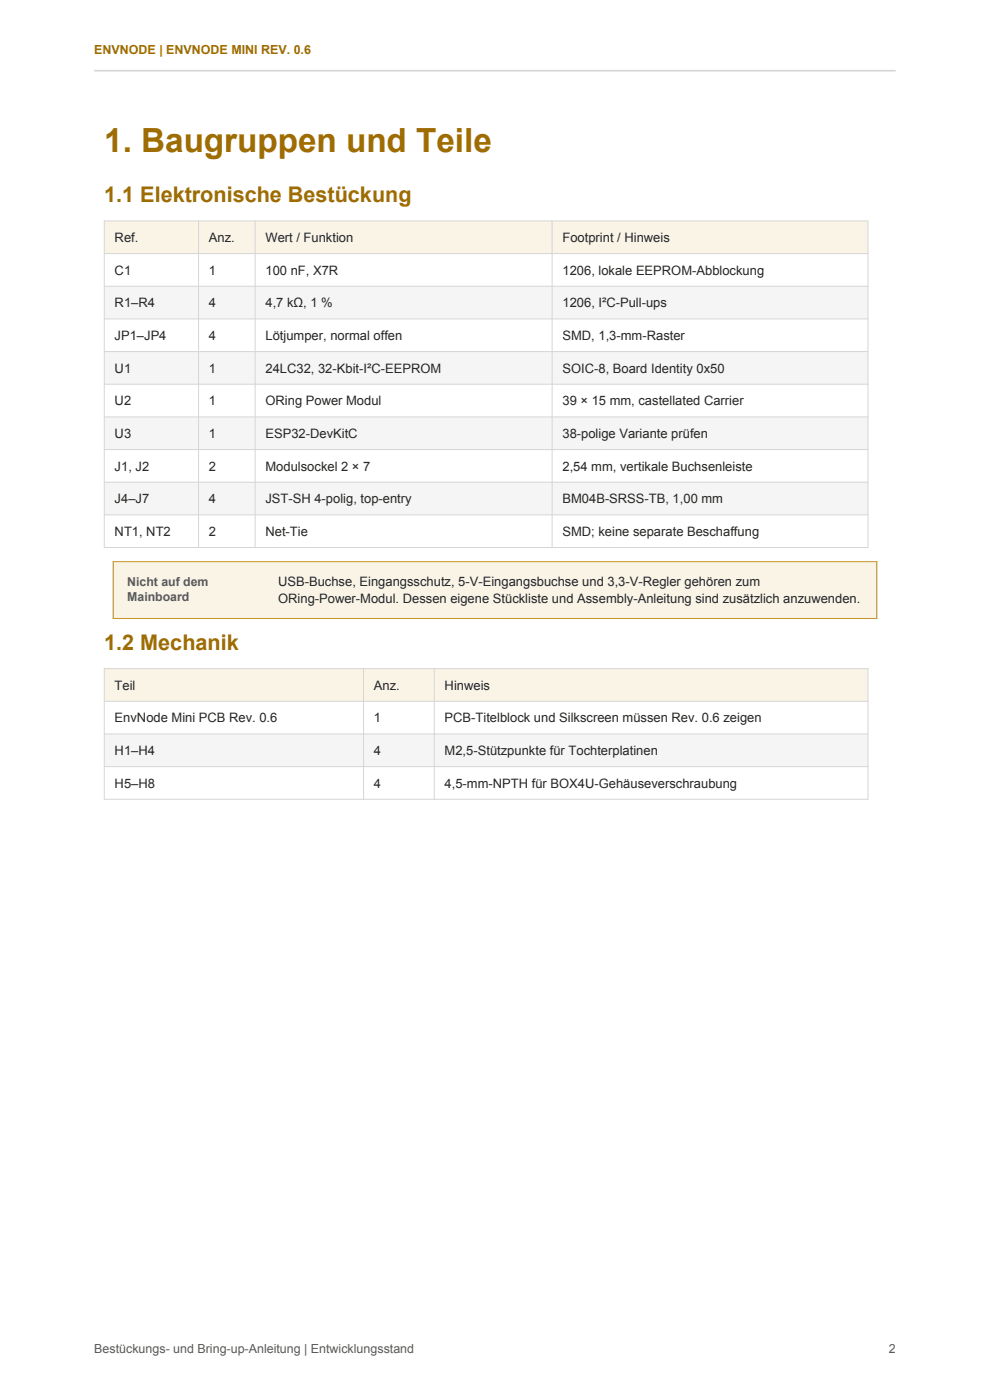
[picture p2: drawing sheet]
<svg xmlns="http://www.w3.org/2000/svg" width="210mm" height="297mm" viewBox="0 0 210 297" stroke-linecap="round" stroke-linejoin="round" font-family="sans-serif">
<defs><g id="words">
<text font-size="7.1" fill="#9e6c00" x="22.1" y="32.2">1. Baugruppen und Teile</text>
<g font-size="4.6" fill="#9e6c00">
<text x="22.1" y="42.8">1.1 Elektronische Bestückung</text>
<text x="22.1" y="137.8">1.2 Mechanik</text>
</g>
<g font-size="2.8" fill="#262626">
<text x="24.3" y="51.3">Ref.</text>
<text x="44.3" y="51.3">Anz.</text>
<text x="56.3" y="51.3">Wert / Funktion</text>
<text x="119.3" y="51.3">Footprint / Hinweis</text>
<text x="24.3" y="58.3">C1</text>
<text x="44.3" y="58.3">1</text>
<text x="56.3" y="58.3">100 nF, X7R</text>
<text x="119.3" y="58.3">1206, lokale EEPROM-Abblockung</text>
<text x="24.3" y="65.2">R1–R4</text>
<text x="44.3" y="65.2">4</text>
<text x="56.3" y="65.2">4,7 kΩ, 1 %</text>
<text x="119.3" y="65.2">1206, I²C-Pull-ups</text>
<text x="24.3" y="72.1">JP1–JP4</text>
<text x="44.3" y="72.1">4</text>
<text x="56.3" y="72.1">Lötjumper, normal offen</text>
<text x="119.3" y="72.1">SMD, 1,3-mm-Raster</text>
<text x="24.3" y="79">U1</text>
<text x="44.3" y="79">1</text>
<text x="56.3" y="79">24LC32, 32-Kbit-I²C-EEPROM</text>
<text x="119.3" y="79">SOIC-8, Board Identity 0x50</text>
<text x="24.3" y="86">U2</text>
<text x="44.3" y="86">1</text>
<text x="56.3" y="86">ORing Power Modul</text>
<text x="119.3" y="86">39 × 15 mm, castellated Carrier</text>
<text x="24.3" y="92.9">U3</text>
<text x="44.3" y="92.9">1</text>
<text x="56.3" y="92.9">ESP32-DevKitC</text>
<text x="119.3" y="92.9">38-polige Variante prüfen</text>
<text x="24.3" y="99.8">J1, J2</text>
<text x="44.3" y="99.8">2</text>
<text x="56.3" y="99.8">Modulsockel 2 × 7</text>
<text x="119.3" y="99.8">2,54 mm, vertikale Buchsenleiste</text>
<text x="24.3" y="106.7">J4–J7</text>
<text x="44.3" y="106.7">4</text>
<text x="56.3" y="106.7">JST-SH 4-polig, top-entry</text>
<text x="119.3" y="106.7">BM04B-SRSS-TB, 1,00 mm</text>
<text x="24.3" y="113.7">NT1, NT2</text>
<text x="44.3" y="113.7">2</text>
<text x="56.3" y="113.7">Net-Tie</text>
<text x="119.3" y="113.7">SMD; keine separate Beschaffung</text>
<text x="59" y="124.4">USB-Buchse, Eingangsschutz, 5-V-Eingangsbuchse und 3,3-V-Regler gehören zum</text>
<text x="59" y="127.9">ORing-Power-Modul. Dessen eigene Stückliste und Assembly-Anleitung sind zusätzlich anzuwenden.</text>
<text x="24.3" y="146.3">Teil</text>
<text x="79.3" y="146.3">Anz.</text>
<text x="94.3" y="146.3">Hinweis</text>
<text x="24.3" y="153.2">EnvNode Mini PCB Rev. 0.6</text>
<text x="79.3" y="153.2">1</text>
<text x="94.3" y="153.2">PCB-Titelblock und Silkscreen müssen Rev. 0.6 zeigen</text>
<text x="24.3" y="160.2">H1–H4</text>
<text x="79.3" y="160.2">4</text>
<text x="94.3" y="160.2">M2,5-Stützpunkte für Tochterplatinen</text>
<text x="24.3" y="167.1">H5–H8</text>
<text x="79.3" y="167.1">4</text>
<text x="94.3" y="167.1">4,5-mm-NPTH für BOX4U-Gehäuseverschraubung</text>
</g>
<text font-size="2.6" fill="#9e6c00" x="20" y="11.5">ENVNODE | ENVNODE MINI REV. 0.6</text>
<g font-size="2.6" fill="#595959">
<text x="27" y="124.3">Nicht auf dem</text>
<text x="27" y="127.4">Mainboard</text>
<text x="20" y="287">Bestückungs- und Bring-up-Anleitung | Entwicklungsstand</text>
<text x="188.5" y="287">2</text>
</g>
</g></defs>
<path d="M20 15h170" fill="none" stroke="#d6d6d6" stroke-width=".35"/>
<path d="M22.1 46.9h162v6.9h-162z" fill-rule="evenodd" fill="#faf4e6"/>
<g fill="#f5f5f5">
<path d="M22.1 60.7h162v7h-162z" fill-rule="evenodd"/>
<path d="M22.1 74.6h162v6.9h-162z" fill-rule="evenodd"/>
<path d="M22.1 88.4h162v7h-162z" fill-rule="evenodd"/>
<path d="M22.1 102.3h162v6.9h-162z" fill-rule="evenodd"/>
</g>
<g fill="none" stroke="#d6d6d6" stroke-width=".21">
<path d="M22.1 46.9h162v69.3h-162zM22.1 53.8h162M42.1 46.9v69.3M54.1 46.9v69.3M117.1 46.9v69.3M22.1 60.7h162M22.1 67.7h162M22.1 74.6h162M22.1 81.5h162M22.1 88.4h162M22.1 95.4h162M22.1 102.3h162"/>
<path d="M22.1 109.2h162"/>
</g>
<path d="M24 119.2h162v12h-162z" fill-rule="evenodd" fill="#faf4e6"/>
<path d="M24 119.2h162v12h-162z" fill="none" stroke="#cc9319" stroke-width=".21"/>
<path d="M22.1 141.9h162v6.9h-162z" fill-rule="evenodd" fill="#faf4e6"/>
<path d="M22.1 155.7h162v6.9h-162z" fill-rule="evenodd" fill="#f5f5f5"/>
<path d="M22.1 141.9h162v27.7h-162zM22.1 148.8h162M22.1 155.7h162M77.1 141.9v27.7M92.1 141.9v27.7M22.1 162.6h162" fill="none" stroke="#d6d6d6" stroke-width=".21"/>
<use href="#words"/>
</svg>
